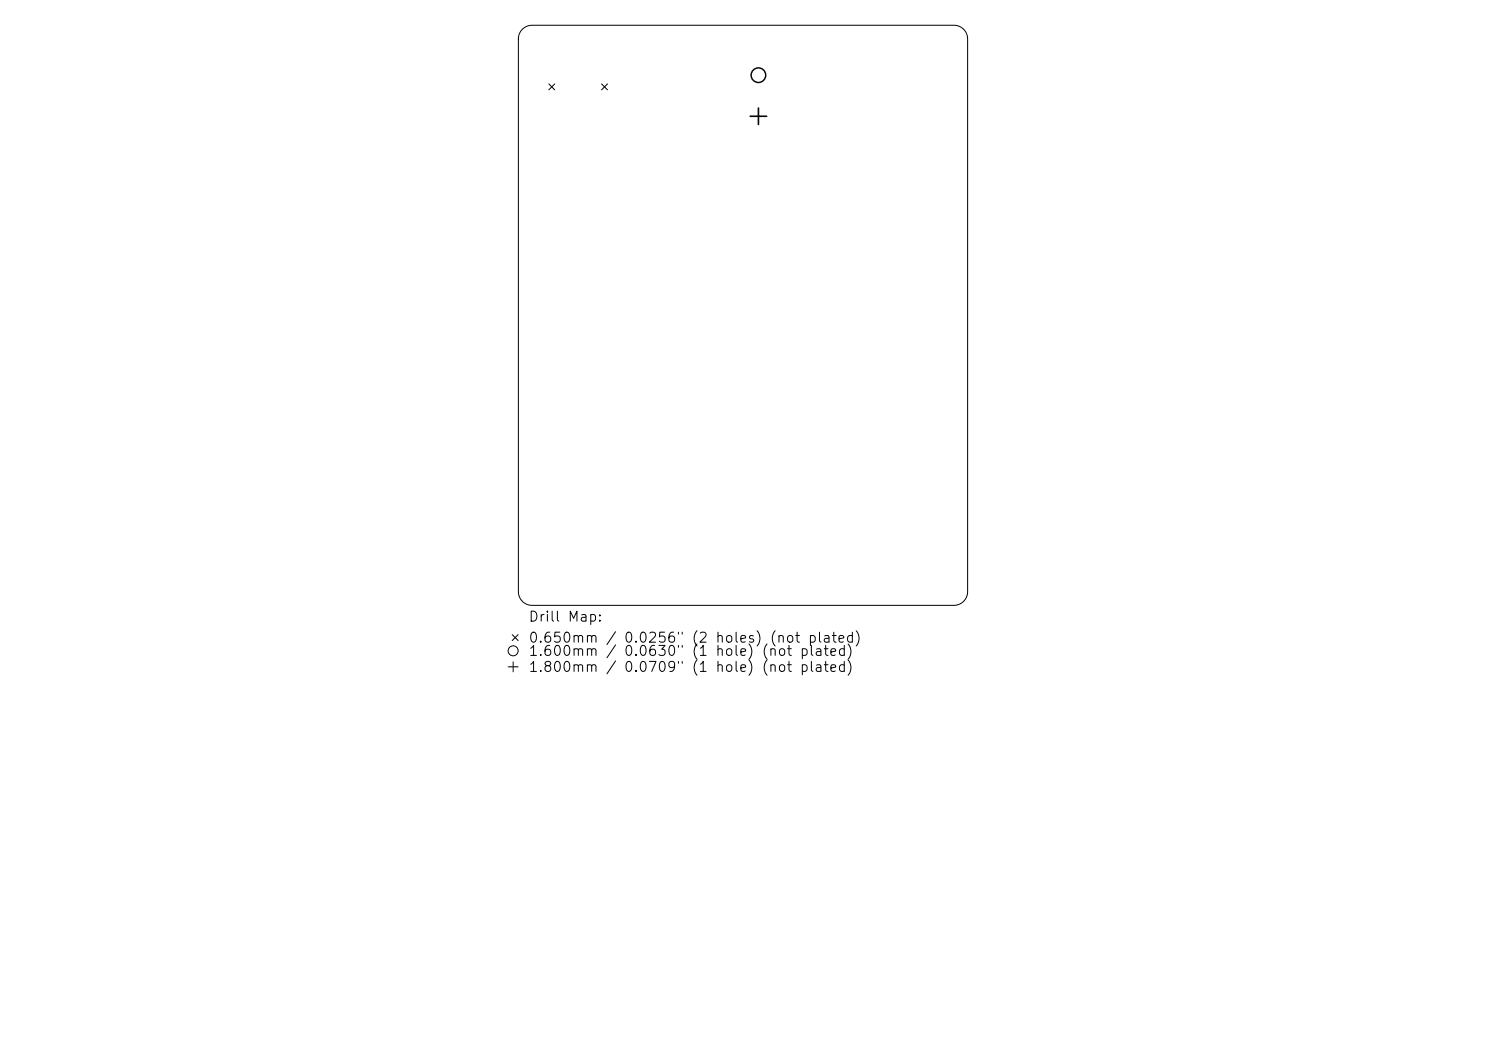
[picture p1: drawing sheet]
<svg xmlns="http://www.w3.org/2000/svg" width="297mm" height="210mm" viewBox="0 0 297 210" stroke-linecap="round" stroke-linejoin="round" font-family="sans-serif">
<defs><g id="words">
<g font-size="2">
<text x="105.5" y="124.7">Drill Map:</text>
<text x="105.5" y="128.9">0.650mm / 0.0256&quot; (2 holes) (not plated)</text>
<text x="105.5" y="131.6">1.600mm / 0.0630&quot; (1 hole) (not plated)</text>
<text x="105.5" y="134.8">1.800mm / 0.0709&quot; (1 hole) (not plated)</text>
</g>
</g></defs>
<g fill="none" stroke="#000" stroke-width=".2">
<path d="M104.4 5.8a2.74 2.74 0 0 1 1.9-.8h84.4a2.74 2.74 0 0 1 2.7 2.8v110.4a2.74 2.74 0 0 1-2.7 2.8h-84.4a2.74 2.74 0 0 1-2.7-2.8v-110.4a2.74 2.74 0 0 1 .8-2zM109.7 16.8l1.2 1.2M110.9 16.8l-1.2 1.2M120.2 16.8l1.2 1.2M121.4 16.8l-1.2 1.2M101.6 133.2h2M102.4 126.8l1.2 1.2M102.6 132.2v2M103.6 126.8l-1.2 1.2"/>
<circle cx="102.6" cy="130" r="1"/>
</g>
<circle cx="151.6" cy="15" r="1.46" fill="none" stroke="#000" stroke-width=".29"/>
<path d="M149.9 23.2h3.3M151.6 21.6v3.3" fill="none" stroke="#000" stroke-width=".33"/>
<use href="#words"/>
</svg>
